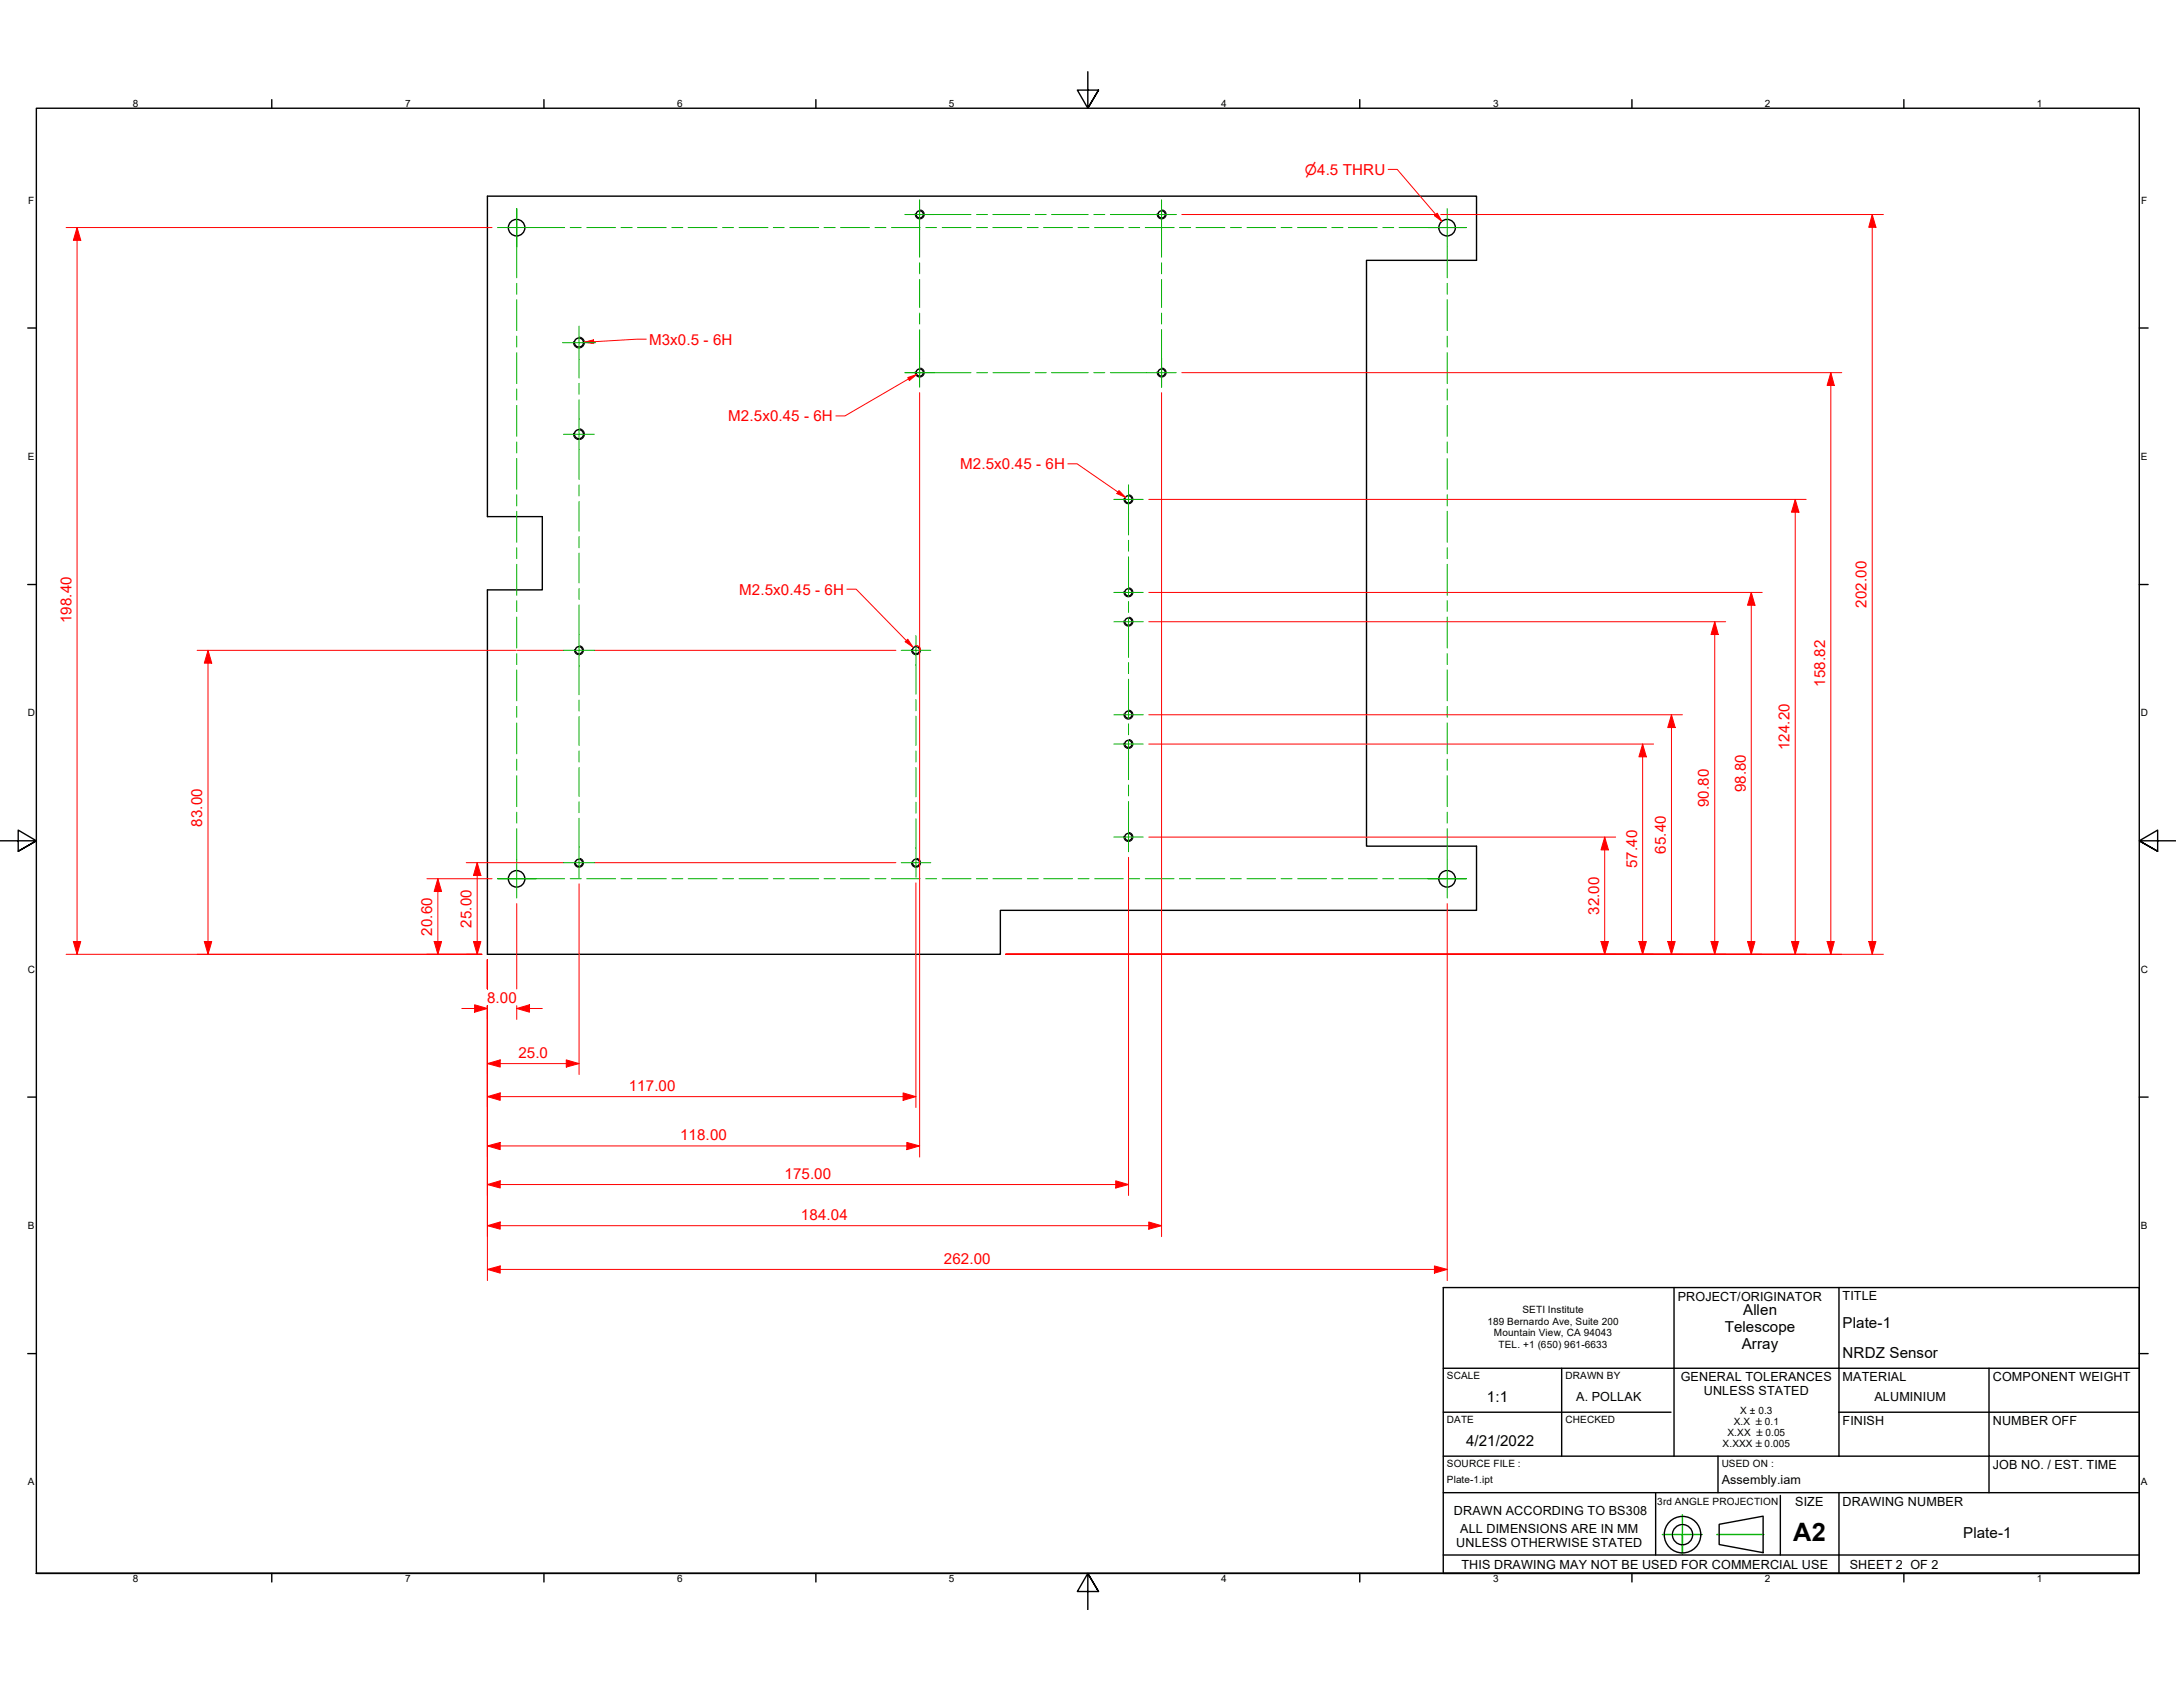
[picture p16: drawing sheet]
<svg xmlns="http://www.w3.org/2000/svg" width="279mm" height="216mm" viewBox="0 0 279 216" stroke-linecap="round" stroke-linejoin="round" font-family="sans-serif">
<defs><g id="words">
<text font-size="3.3" x="230.2" y="198">A2</text>
<g font-size="1.9" fill="#f00">
<text x="83.3" y="44.2">M3x0.5 - 6H</text>
<text x="93.5" y="54.1">M2.5x0.45 - 6H</text>
<text x="123.3" y="60.3">M2.5x0.45 - 6H</text>
<text x="94.9" y="76.4">M2.5x0.45 - 6H</text>
<text x="9.2" y="80" transform="rotate(-90 9.2 80)">198.40</text>
<text x="239.7" y="78.1" transform="rotate(-90 239.7 78.1)">202.00</text>
<text x="234.3" y="88.2" transform="rotate(-90 234.3 88.2)">158.82</text>
<text x="224.1" y="101.8" transform="rotate(-90 224.1 101.8)">98.80</text>
<text x="229.8" y="96.4" transform="rotate(-90 229.8 96.4)">124.20</text>
<text x="26" y="106.2" transform="rotate(-90 26 106.2)">83.00</text>
<text x="219.4" y="103.7" transform="rotate(-90 219.4 103.7)">90.80</text>
<text x="210.2" y="111.5" transform="rotate(-90 210.2 111.5)">57.40</text>
<text x="213.9" y="109.6" transform="rotate(-90 213.9 109.6)">65.40</text>
<text x="60.5" y="119.1" transform="rotate(-90 60.5 119.1)">25.00</text>
<text x="205.3" y="117.5" transform="rotate(-90 205.3 117.5)">32.00</text>
<text x="55.5" y="120.2" transform="rotate(-90 55.5 120.2)">20.60</text>
<text x="62.6" y="128.8">8.00</text>
<text x="66.6" y="135.9">25.0</text>
<text x="80.7" y="140.1">117.00</text>
<text x="87.3" y="146.5">118.00</text>
<text x="100.7" y="151.4">175.00</text>
<text x="102.8" y="156.7">184.04</text>
<text x="121.2" y="162.3">262.00</text>
</g>
<g font-size="1.9">
<text x="221.5" y="171">Telescope</text>
<text x="223.6" y="173.3">Array</text>
<text x="223.8" y="168.8">Allen</text>
<text x="236.6" y="170.6">Plate-1</text>
<text x="236.6" y="174.4">NRDZ Sensor</text>
<text x="188.2" y="185.7">4/21/2022</text>
<text x="190.9" y="180.1">1:1</text>
<text x="252.1" y="197.5">Plate-1</text>
</g>
<text font-size="1.8" fill="#f00" x="167.5" y="22.5">⌀4.5 THRU</text>
<g font-size="1.6">
<text x="215.4" y="167">PROJECT/ORIGINATOR</text>
<text x="236.6" y="167">TITLE</text>
<text x="202.4" y="179.9">A. POLLAK</text>
<text x="215.8" y="177.4">GENERAL TOLERANCES</text>
<text x="218.8" y="179.2">UNLESS STATED</text>
<text x="236.6" y="177.4">MATERIAL</text>
<text x="240.7" y="179.9">ALUMINIUM</text>
<text x="255.9" y="177.4">COMPONENT WEIGHT</text>
<text x="236.6" y="183">FINISH</text>
<text x="255.9" y="183">NUMBER OFF</text>
<text x="221.1" y="190.5">Assembly.iam</text>
<text x="255.9" y="188.7">JOB NO. / EST. TIME</text>
<text x="186.7" y="194.6">DRAWN ACCORDING TO BS308</text>
<text x="187.5" y="196.9">ALL DIMENSIONS ARE IN MM</text>
<text x="230.5" y="193.4">SIZE</text>
<text x="236.6" y="193.4">DRAWING NUMBER</text>
<text x="187" y="198.7">UNLESS OTHERWISE STATED</text>
<text x="187.6" y="201.5">THIS DRAWING MAY NOT BE USED FOR COMMERCIAL USE</text>
<text x="237.5" y="201.5">SHEET 2 OF 2</text>
</g>
<g font-size="1.3">
<text x="17.1" y="13.7">8</text>
<text x="52" y="13.7">7</text>
<text x="86.9" y="13.7">6</text>
<text x="121.8" y="13.7">5</text>
<text x="156.8" y="13.7">4</text>
<text x="191.7" y="13.7">3</text>
<text x="226.6" y="13.7">2</text>
<text x="261.5" y="13.7">1</text>
<text x="3.6" y="26.1">F</text>
<text x="274.9" y="26.1">F</text>
<text x="3.6" y="59.1">E</text>
<text x="274.9" y="59.1">E</text>
<text x="3.6" y="92">D</text>
<text x="274.9" y="92">D</text>
<text x="3.6" y="124.9">C</text>
<text x="274.9" y="124.9">C</text>
<text x="3.6" y="157.8">B</text>
<text x="274.9" y="157.8">B</text>
<text x="191" y="170.1">189 Bernardo Ave, Suite 200</text>
<text x="191.8" y="171.6">Mountain View, CA 94043</text>
<text x="192.4" y="173.1">TEL. +1 (650) 961-6633</text>
<text x="195.5" y="168.7">SETI Institute</text>
<text x="185.8" y="177.1">SCALE</text>
<text x="201" y="177.1">DRAWN BY</text>
<text x="185.8" y="182.8">DATE</text>
<text x="201" y="182.8">CHECKED</text>
<text x="221.2" y="185.8">X.XXX ±0.005</text>
<text x="221.8" y="184.4">X.XX ±0.05</text>
<text x="222.6" y="183">X.X ±0.1</text>
<text x="223.5" y="181.6">X ± 0.3</text>
<text x="3.6" y="190.8">A</text>
<text x="185.8" y="190.5">Plate-1.ipt</text>
<text x="185.8" y="188.4">SOURCE FILE :</text>
<text x="221.1" y="188.4">USED ON :</text>
<text x="274.9" y="190.8">A</text>
<text x="212.8" y="193.4">3rd ANGLE PROJECTION</text>
<text x="17.1" y="203.2">8</text>
<text x="52" y="203.2">7</text>
<text x="86.9" y="203.2">6</text>
<text x="121.8" y="203.2">5</text>
<text x="156.8" y="203.2">4</text>
<text x="191.7" y="203.2">3</text>
<text x="226.6" y="203.2">2</text>
<text x="261.5" y="203.2">1</text>
</g>
</g></defs>
<!-- layer: Threads(Design Office) -->
<g fill="none" stroke="#000" stroke-width=".13">
<path d="M118.2 27a.58 .58 0 0 1 .5 .6 .58 .58 0 0 1-.7 .5 .58 .58 0 0 1-.5-.7M149.3 27a.58 .58 0 0 1 .4 .6 .58 .58 0 0 1-.6 .5 .58 .58 0 0 1-.5-.7M74.5 43.3a.7 .7 0 0 1 .5 .8 .7 .7 0 0 1-.8 .6 .7 .7 0 0 1-.6-.8M74.5 55.1a.7 .7 0 0 1 .5 .8 .7 .7 0 0 1-.8 .6 .7 .7 0 0 1-.6-.9M118.2 47.3a.58 .58 0 0 1 .5 .6 .58 .58 0 0 1-.7 .5 .58 .58 0 0 1-.5-.7M149.3 47.3a.58 .58 0 0 1 .4 .6 .58 .58 0 0 1-.6 .5 .58 .58 0 0 1-.5-.7M145 79.3a.58 .58 0 0 1 .5 .6 .58 .58 0 0 1-.7 .5 .58 .58 0 0 1-.5-.7M145 63.6a.58 .58 0 0 1 .5 .6 .58 .58 0 0 1-.7 .5 .58 .58 0 0 1-.5-.7M145 75.5a.58 .58 0 0 1 .5 .7 .58 .58 0 0 1-.7 .4 .58 .58 0 0 1-.5-.6M74.4 82.9a.58 .58 0 0 1 .5 .7 .58 .58 0 0 1-.7 .5 .58 .58 0 0 1-.4-.7M117.7 82.9a.58 .58 0 0 1 .5 .7 .58 .58 0 0 1-.7 .5 .58 .58 0 0 1-.5-.7M145 95a.58 .58 0 0 1 .5 .7 .58 .58 0 0 1-.7 .4 .58 .58 0 0 1-.5-.7"/>
<path d="M145 91.2a.58 .58 0 0 1 .5 .7 .58 .58 0 0 1-.7 .5 .58 .58 0 0 1-.5-.7M74.4 110.2a.58 .58 0 0 1 .5 .7 .58 .58 0 0 1-.7 .5 .58 .58 0 0 1-.4-.7M117.7 110.2a.58 .58 0 0 1 .5 .7 .58 .58 0 0 1-.7 .5 .58 .58 0 0 1-.5-.7M145 106.9a.58 .58 0 0 1 .5 .7 .58 .58 0 0 1-.7 .5 .58 .58 0 0 1-.5-.7"/>
</g>
<!-- layer: Visible Edges(Design Office) -->
<g fill="none" stroke="#000" stroke-width=".18">
<path d="M62.6 25.2h127v8.2h-14.1v75.3h14.1v8.2h-61.2v5.7h-65.8v-46.8h7v-9.4h-7z"/>
<circle cx="66.3" cy="29.2" r="1.06"/>
<circle cx="118.1" cy="27.5" r=".46"/>
<circle cx="149.2" cy="27.5" r=".46"/>
<circle cx="185.8" cy="29.2" r="1.06"/>
<circle cx="74.3" cy="44" r=".58"/>
<circle cx="74.3" cy="55.8" r=".58"/>
<circle cx="118.1" cy="47.8" r=".46"/>
<circle cx="149.2" cy="47.8" r=".46"/>
<circle cx="144.9" cy="79.8" r=".46"/>
<circle cx="144.9" cy="64.1" r=".46"/>
<circle cx="144.9" cy="76.1" r=".46"/>
<circle cx="74.3" cy="83.5" r=".46"/>
<circle cx="117.6" cy="83.5" r=".46"/>
<circle cx="144.9" cy="95.5" r=".46"/>
<circle cx="144.9" cy="91.8" r=".46"/>
<circle cx="66.3" cy="112.9" r="1.06"/>
<circle cx="74.3" cy="110.8" r=".46"/>
<circle cx="117.6" cy="110.8" r=".46"/>
<circle cx="144.9" cy="107.5" r=".46"/>
<circle cx="185.8" cy="112.9" r="1.06"/>
</g>
<!-- layer: Sketch Geometry(Design Office) -->
<g fill="none" stroke="#000" stroke-width=".18">
<path d="M34.9 12.8v1.1M69.8 12.8v1.1M104.8 12.8v1.1M139.7 9.2v4.7l-1.4-2.3h2.8l-1.4 2.3 1.4-2.3M174.6 12.8v1.1M209.5 12.8v1.1M244.5 12.8v1.1M3.6 42.1h1.1M274.7 42.1h1.1M3.6 75.1h1.1M274.7 75.1h1.1M0 108h4.7l-2.4-1.4v2.7l2.4-1.3-2.4 1.3"/>
<path d="M279.4 108h-4.7l2.3-1.4v2.7l-2.3-1.3 2.3 1.3M3.6 140.9h1.1M274.7 140.9h1.1M3.6 173.9h1.1M185.3 165.4h89.4v36.7h-89.4zM185.3 175.7h89.4M200.5 175.7v11.3M214.9 165.4v21.6M236.1 165.4v21.6M255.4 175.7v11.3h19.3M274.7 173.9h1.1M185.3 181.4h29.3"/>
<path d="M185.3 187h50.8M185.3 199.7h89.4M185.3 191.7h89.4M212.6 191.7v8M216 197.1v2.5M220.6 187v4.7M220.7 195.8l5.7-1.1v4.7l-5.7-1zM228.6 192.1v7.6M236.1 181.4h38.6M236.1 187h19.3v4.7M236.1 191.7v10.4M4.7 202.1v-188.2h270v188.2h-270h270"/>
<path d="M34.9 202.1v1.1M69.8 202.1v1.1M104.8 202.1v1.1M141.1 204.4l-1.4-2.3 1.4 2.3h-2.8l1.4-2.3v4.7M174.6 202.1v1.1M209.5 202.1v1.1M244.5 202.1v1.1"/>
<circle cx="216" cy="197.1" r="2.34"/>
<circle cx="216" cy="197.1" r="1.3"/>
</g>
<path d="M213.5 197.1h5.1M216 194.6v5M220.4 197.1h6.1" fill="none" stroke="#0f0" stroke-width=".18"/>
<!-- layer: Center Mark(Design Office) -->
<path d="M66.3 26.8v4.9M183.3 29.2h5M63.9 112.9h4.9M183.3 112.9h5" fill="none" stroke="#00b000" stroke-width=".13"/>
<!-- layer: Centerline(Design Office) -->
<g fill="none" stroke="#00b000" stroke-width=".13">
<path d="M63.9 29.2h8.6M66.3 26.8v8.9M66.3 36.4v1.4M66.3 38.5v4M73.2 29.2h1.4M75.3 29.2h3.7M79.7 29.2h1.5M81.8 29.2h3.8M86.3 29.2h1.4M88.4 29.2h3.7M92.8 29.2h1.4M94.9 29.2h3.7"/>
<path d="M99.3 29.2h1.4M101.4 29.2h3.7M105.8 29.2h1.4M107.9 29.2h3.7M112.3 29.2h1.4M114.5 29.2h3.6M118.9 29.2h1.4M121 29.2h3.7M125.4 29.2h1.4M127.5 29.2h3.7M131.9 29.2h1.4M134 29.2h3.7"/>
<path d="M138.4 29.2h1.4M140.5 29.2h3.7M144.9 29.2h1.4M147.1 29.2h3.7M151.4 29.2h1.5M153.6 29.2h3.7M158 29.2h1.4M160.1 29.2h3.7M164.5 29.2h1.4M166.6 29.2h3.7M171 29.2h1.4M173.1 29.2h3.7"/>
<path d="M177.6 29.2h1.4M179.6 29.2h8.7M185.8 26.8v8.9M185.8 36.4v1.4M185.8 38.5v4M66.3 43.2v1.4M66.3 45.3v4M66.3 50v1.4M66.3 52.1v3.9M66.3 56.8v1.4M66.3 58.9v4M185.8 43.2v1.4"/>
<path d="M185.8 45.3v4M185.8 50v1.4M185.8 52.1v3.9M185.8 56.8v1.4M185.8 58.9v4M66.3 63.5v1.5M66.3 65.7v3.9M66.3 70.4v1.4M66.3 72.5v3.9M66.3 77.1v1.4M66.3 79.3v3.9M185.8 63.5v1.5"/>
<path d="M185.8 65.7v3.9M185.8 70.4v1.4M185.8 72.5v3.9M185.8 77.1v1.4M185.8 79.3v3.9M66.3 83.9v1.4M66.3 86v4M66.3 90.7v1.4M66.3 92.8v4M66.3 97.5v1.4M66.3 99.6v4M185.8 83.9v1.4"/>
<path d="M185.8 86v4M185.8 90.7v1.4M185.8 92.8v4M185.8 97.5v1.4M185.8 99.6v4M63.9 112.9h8.6M66.3 104.3v1.4M66.3 106.4v8.9M73.2 112.9h1.4M75.3 112.9h3.7M79.7 112.9h1.5M81.8 112.9h3.8"/>
<path d="M86.3 112.9h1.4M88.4 112.9h3.7M92.8 112.9h1.4M94.9 112.9h3.7M99.3 112.9h1.4M101.4 112.9h3.7M105.8 112.9h1.4M107.9 112.9h3.7M112.3 112.9h1.4M114.5 112.9h3.6M118.9 112.9h1.4M121 112.9h3.7"/>
<path d="M125.4 112.9h1.4M127.5 112.9h3.7M131.9 112.9h1.4M134 112.9h3.7M138.4 112.9h1.4M140.5 112.9h3.7M144.9 112.9h1.4M147.1 112.9h3.7M151.4 112.9h1.5M153.6 112.9h3.7M158 112.9h1.4M160.1 112.9h3.7"/>
<path d="M164.5 112.9h1.4M166.6 112.9h3.7M171 112.9h1.4M173.1 112.9h3.7M177.6 112.9h1.4M179.6 112.9h8.7M185.8 104.3v1.4M185.8 106.4v8.9"/>
</g>
<!-- layer: Dimensions(Design Office) -->
<path d="M56.2 120.9v1.7" fill="none" stroke="#f00" stroke-width=".13"/>
<path d="M55.7 120.9h1l-.5 1.7z" fill="#f00"/>
<path d="M56.2 112.9v1.6M55.7 120.9h1l-.5 1.7z" fill="none" stroke="#f00" stroke-width=".13"/>
<path d="M56.2 112.9l.5 1.6h-1z" fill="#f00"/>
<path d="M54.8 112.9h8.4M56.2 112.9l.5 1.6h-1zM56.2 114.5v6.4M9.9 120.9v1.7M54.8 122.6h7.1" fill="none" stroke="#f00" stroke-width=".13"/>
<path d="M9.4 120.9h1l-.5 1.7z" fill="#f00"/>
<path d="M9.9 29.2v1.7M9.4 120.9h1l-.5 1.7z" fill="none" stroke="#f00" stroke-width=".13"/>
<path d="M9.9 29.2l.5 1.7h-1z" fill="#f00"/>
<path d="M8.5 29.2h54.7M9.9 29.2l.5 1.7h-1zM9.9 30.9v90M8.5 122.6h53.4M60.9 129.5h1.7" fill="none" stroke="#f00" stroke-width=".13"/>
<path d="M60.9 129l1.7 .5-1.7 .5z" fill="#f00"/>
<path d="M60.9 129l1.7 .5-1.7 .5zM66.3 129.5h1.7" fill="none" stroke="#f00" stroke-width=".13"/>
<path d="M66.3 129.5l1.7-.5v1z" fill="#f00"/>
<path d="M66.3 116.1v10.9M59.3 129.5h1.6M62.6 123.3v3.7M62.6 129.2v1.7M66.3 129.5l1.7-.5v1zM66.3 129.2v1.7M68 129.5h1.6M62.6 163h1.6" fill="none" stroke="#f00" stroke-width=".13"/>
<path d="M62.6 163l1.6-.4v.9z" fill="#f00"/>
<path d="M62.6 163l1.6-.4v.9zM184.2 163h1.6" fill="none" stroke="#f00" stroke-width=".13"/>
<path d="M184.2 162.6l1.6 .4-1.6 .5z" fill="#f00"/>
<path d="M185.8 116.1v48.4M62.6 123.3v3.7M62.6 129.2v35.3M64.2 163h120M184.2 162.6l1.6 .4-1.6 .5z" fill="none" stroke="#f00" stroke-width=".13"/>
<!-- layer: Symbols(Design Office) -->
<path d="M76.2 43.9l-1.2 .1" fill="none" stroke="#f00" stroke-width=".13"/>
<path d="M75 44l1.2-.3v.4z" fill="#f00"/>
<path d="M184.4 27.6l.7 .8M75 44l1.2-.3v.4zM83 43.6l-6.8 .3" fill="none" stroke="#f00" stroke-width=".13"/>
<path d="M184.2 27.7l.3-.3 .6 1z" fill="#f00"/>
<path d="M178.2 21.8h1.2l5 5.8M184.2 27.7l.3-.3 .6 1z" fill="none" stroke="#f00" stroke-width=".13"/>
<!-- layer: Center Mark(Design Office) -->
<path d="M116.2 27.6h3.8M147.3 27.6h3.7M116.2 47.9h3.8M149.1 46v3.7M143 79.9h3.8M143 76.1h3.8M143 64.1h3.8M115.7 83.5h3.8M143 95.6h3.8M143 91.8h3.8M115.7 110.8h3.8M143 107.5h3.8" fill="none" stroke="#00b000" stroke-width=".13"/>
<!-- layer: Centerline(Design Office) -->
<g fill="none" stroke="#00b000" stroke-width=".13">
<path d="M116.2 27.6h8.5M118.1 25.7v7.3M118.1 33.8v1.4M118.1 35.9v3.6M125.4 27.6h1.4M127.5 27.6h4.7M132.9 27.6h1.4M135 27.6h4.7M140.5 27.6h1.4M142.6 27.6h8.4M149.1 25.7v7.3M149.1 33.8v1.4"/>
<path d="M149.1 35.9v3.6M116.2 47.9h8.5M118.1 40.2v1.4M118.1 42.3v7.4M125.4 47.9h1.4M127.5 47.9h4.7M132.9 47.9h1.4M135 47.9h4.7M140.5 47.9h1.4M142.6 47.9h8.4M149.1 40.2v1.4M149.1 42.3v7.4"/>
<path d="M144.9 62.3v6.4M144.9 69.4v1.4M144.9 71.5v5.1M144.9 77.3v1.4M144.9 79.4v5M117.6 81.6v7.6M117.6 89.9v1.4M117.6 92v3.7M117.6 96.5v1.4M117.6 98.6v3.7M144.9 85.1v1.4M144.9 87.2v5.1"/>
<path d="M144.9 93v1.4M144.9 95.1v5M117.6 103v1.4M117.6 105.2v7.5M144.9 100.8v1.4M144.9 102.9v6.5"/>
</g>
<!-- layer: Dimensions(Design Office) -->
<path d="M62.6 140.8h1.6" fill="none" stroke="#f00" stroke-width=".13"/>
<path d="M62.6 140.8l1.6-.4v.9z" fill="#f00"/>
<path d="M62.6 140.8l1.6-.4v.9zM116 140.8h1.6" fill="none" stroke="#f00" stroke-width=".13"/>
<path d="M116 140.4l1.6 .4-1.6 .5z" fill="#f00"/>
<path d="M117.6 113.4v28.8M62.6 123.3v3.7M62.6 129.2v13M62.6 147.2h1.6M64.2 140.8h51.8M116 140.4l1.6 .4-1.6 .5z" fill="none" stroke="#f00" stroke-width=".13"/>
<path d="M62.6 147.2l1.6-.5v1z" fill="#f00"/>
<path d="M62.6 147.2l1.6-.5v1zM116.4 147.2h1.7" fill="none" stroke="#f00" stroke-width=".13"/>
<path d="M116.4 146.7l1.7 .5-1.7 .5z" fill="#f00"/>
<path d="M118.1 50.4v33.1M118.1 83.6v27.1M118.1 110.9v1.9M118.1 112.9v35.7M62.6 123.3v3.7M62.6 129.2v19.4M62.6 152.1h1.6M64.2 147.2h52.2M116.4 146.7l1.7 .5-1.7 .5z" fill="none" stroke="#f00" stroke-width=".13"/>
<path d="M62.6 152.1l1.6-.4v.9z" fill="#f00"/>
<path d="M62.6 152.1l1.6-.4v.9zM143.3 152.1h1.6" fill="none" stroke="#f00" stroke-width=".13"/>
<path d="M143.3 151.7l1.6 .4-1.6 .5z" fill="#f00"/>
<path d="M144.9 110.1v2.7M144.9 112.9v40.6M62.6 123.3v3.7M62.6 129.2v24.3M62.6 157.4h1.6M64.2 152.1h79.1M143.3 151.7l1.6 .4-1.6 .5z" fill="none" stroke="#f00" stroke-width=".13"/>
<path d="M62.6 157.4l1.6-.5v1z" fill="#f00"/>
<path d="M62.6 157.4l1.6-.5v1zM147.5 157.4h1.6" fill="none" stroke="#f00" stroke-width=".13"/>
<path d="M147.5 156.9l1.6 .5-1.6 .5z" fill="#f00"/>
<path d="M149.1 50.4v62.4M149.1 112.9v45.9M26.7 120.9v1.7M62.6 123.3v3.7M62.6 129.2v29.6M64.2 157.4h83.3M147.5 156.9l1.6 .5-1.6 .5z" fill="none" stroke="#f00" stroke-width=".13"/>
<path d="M26.2 120.9h1l-.5 1.7z" fill="#f00"/>
<path d="M26.7 83.5v1.7M26.2 120.9h1l-.5 1.7z" fill="none" stroke="#f00" stroke-width=".13"/>
<path d="M26.7 83.5l.5 1.7h-1z" fill="#f00"/>
<path d="M25.3 83.5h41M26.7 83.5l.5 1.7h-1zM26.7 85.2v35.7M66.4 83.5h6M76.4 83.5h38.6M61.3 110.8v1.6M25.3 122.6h36.6" fill="none" stroke="#f00" stroke-width=".13"/>
<path d="M61.3 110.8l.4 1.6h-.9z" fill="#f00"/>
<path d="M61.3 110.8l.4 1.6h-.9zM61.3 120.9v1.7" fill="none" stroke="#f00" stroke-width=".13"/>
<path d="M60.8 120.9h.9l-.4 1.7z" fill="#f00"/>
<path d="M59.9 110.8h6.4M61.3 112.4v8.5M66.4 110.8h6M76.4 110.8h38.6M59.9 122.6h2M60.8 120.9h.9l-.4 1.7zM206 120.9v1.7" fill="none" stroke="#f00" stroke-width=".13"/>
<path d="M205.6 120.9h.9l-.5 1.7z" fill="#f00"/>
<path d="M206 107.5v1.7M205.6 120.9h.9l-.5 1.7z" fill="none" stroke="#f00" stroke-width=".13"/>
<path d="M206 107.5l.5 1.7h-.9z" fill="#f00"/>
<path d="M147.5 107.5h38.3M185.9 107.5h21.5M206 107.5l.5 1.7h-.9zM206 109.2v11.7M129.1 122.6h78.3M210.9 120.9v1.7" fill="none" stroke="#f00" stroke-width=".13"/>
<path d="M210.4 120.9h1l-.5 1.7z" fill="#f00"/>
<path d="M210.9 95.6v1.6M210.4 120.9h1l-.5 1.7z" fill="none" stroke="#f00" stroke-width=".13"/>
<path d="M210.9 95.6l.5 1.6h-1z" fill="#f00"/>
<path d="M147.5 95.6h38.3M185.9 95.6h26.4M210.9 95.6l.5 1.6h-1zM210.9 97.2v23.7M129.1 122.6h83.2M214.6 120.9v1.7" fill="none" stroke="#f00" stroke-width=".13"/>
<path d="M214.1 120.9h1l-.5 1.7z" fill="#f00"/>
<path d="M214.6 91.8v1.6M214.1 120.9h1l-.5 1.7z" fill="none" stroke="#f00" stroke-width=".13"/>
<path d="M214.6 91.8l.5 1.6h-1z" fill="#f00"/>
<path d="M147.5 91.8h38.3M185.9 91.8h30.1M214.6 91.8l.5 1.6h-1zM214.6 93.4v27.5M129.1 122.6h86.9M220.2 120.9v1.7" fill="none" stroke="#f00" stroke-width=".13"/>
<path d="M219.7 120.9h.9l-.4 1.7z" fill="#f00"/>
<path d="M220.2 79.9v1.6M219.7 120.9h.9l-.4 1.7z" fill="none" stroke="#f00" stroke-width=".13"/>
<path d="M220.2 79.9l.4 1.6h-.9z" fill="#f00"/>
<path d="M147.5 79.9h38.3M185.9 79.9h35.7M220.2 79.9l.4 1.6h-.9zM220.2 81.5v39.4M129.1 122.6h92.5M224.9 120.9v1.7" fill="none" stroke="#f00" stroke-width=".13"/>
<path d="M224.4 120.9h.9l-.4 1.7z" fill="#f00"/>
<path d="M224.9 76.1v1.6M224.4 120.9h.9l-.4 1.7z" fill="none" stroke="#f00" stroke-width=".13"/>
<path d="M224.9 76.1l.4 1.6h-.9z" fill="#f00"/>
<path d="M147.5 76.1h38.3M185.9 76.1h40.4M224.9 76.1l.4 1.6h-.9zM224.9 77.7v43.2M129.1 122.6h97.2M230.5 120.9v1.7" fill="none" stroke="#f00" stroke-width=".13"/>
<path d="M230 120.9h1l-.5 1.7z" fill="#f00"/>
<path d="M230.5 64.1v1.7M230 120.9h1l-.5 1.7z" fill="none" stroke="#f00" stroke-width=".13"/>
<path d="M230.5 64.1l.5 1.7h-1z" fill="#f00"/>
<path d="M147.5 64.1h38.3M185.9 64.1h46M230.5 64.1l.5 1.7h-1zM230.5 65.8v55.1M129.1 122.6h102.8M235.1 120.9v1.7" fill="none" stroke="#f00" stroke-width=".13"/>
<path d="M234.6 120.9h.9l-.4 1.7z" fill="#f00"/>
<path d="M235.1 47.9v1.6M234.6 120.9h.9l-.4 1.7z" fill="none" stroke="#f00" stroke-width=".13"/>
<path d="M235.1 47.9l.4 1.6h-.9z" fill="#f00"/>
<path d="M151.7 47.9h34.1M185.9 47.9h50.6M235.1 47.9l.4 1.6h-.9zM235.1 49.5v71.4M129.1 122.6h107.4M240.4 120.9v1.7" fill="none" stroke="#f00" stroke-width=".13"/>
<path d="M239.9 120.9h1l-.5 1.7z" fill="#f00"/>
<path d="M240.4 27.6v1.6M239.9 120.9h1l-.5 1.7z" fill="none" stroke="#f00" stroke-width=".13"/>
<path d="M240.4 27.6l.5 1.6h-1z" fill="#f00"/>
<path d="M151.7 27.6h32.8M185 27.6h.8M185.9 27.6h55.9M240.4 27.6l.5 1.6h-1zM240.4 29.2v91.7M129.1 122.6h112.7" fill="none" stroke="#f00" stroke-width=".13"/>
<!-- layer: Symbols(Design Office) -->
<path d="M116.4 82.3l.8 .8" fill="none" stroke="#f00" stroke-width=".13"/>
<path d="M116.6 82.1l.6 1-1-.7z" fill="#f00"/>
<path d="M108.7 75.7h1.2l6.5 6.6M143.5 63.2l1 .7M116.6 82.1l.6 1-1-.7zM117.6 82.9h-.1M117.7 82.9l.2 .1 .3 .5" fill="none" stroke="#f00" stroke-width=".13"/>
<path d="M143.7 63l.8 .9-1.1-.5z" fill="#f00"/>
<path d="M117.7 48.1l-1.1 .6M137.1 59.6h1.2l5.2 3.6M143.7 63l.8 .9-1.1-.5z" fill="none" stroke="#f00" stroke-width=".13"/>
<path d="M116.6 48.5l1.1-.4-.9 .8z" fill="#f00"/>
<path d="M116.6 48.5l1.1-.4-.9 .8zM116.6 48.7l-8.1 4.7h-1.2" fill="none" stroke="#f00" stroke-width=".13"/>
<!-- layer: Center Mark(Design Office) -->
<path d="M72.2 44h4.3M72.4 55.8h3.9M72.4 83.5h4M72.4 110.8h4" fill="none" stroke="#00b000" stroke-width=".13"/>
<!-- layer: Centerline(Design Office) -->
<g fill="none" stroke="#00b000" stroke-width=".13">
<path d="M74.4 41.9v6.7M74.4 49.2v1.4M74.4 51.4v10.2M74.4 62.3v1.4M74.4 64.4v3.8M74.4 68.9v1.5M74.4 71v3.9M74.4 75.6v1.4M74.4 77.7v11.5M74.4 89.9v1.4M74.4 92v3.7M74.4 96.5v1.4"/>
<path d="M74.4 98.6v3.7M74.4 103v1.4M74.4 105.1v7.7"/>
</g>
<!-- layer: Dimensions(Design Office) -->
<path d="M62.6 136.6h1.6" fill="none" stroke="#f00" stroke-width=".13"/>
<path d="M62.6 136.6l1.6-.5v1z" fill="#f00"/>
<path d="M62.6 136.6l1.6-.5v1zM72.7 136.6h1.7" fill="none" stroke="#f00" stroke-width=".13"/>
<path d="M72.7 136.1l1.7 .5-1.7 .5z" fill="#f00"/>
<path d="M74.4 113.5v24.5M62.6 123.3v3.7M62.6 129.2v8.8M64.2 136.6h8.5M72.7 136.1l1.7 .5-1.7 .5z" fill="none" stroke="#f00" stroke-width=".13"/>
<use href="#words"/>
</svg>
